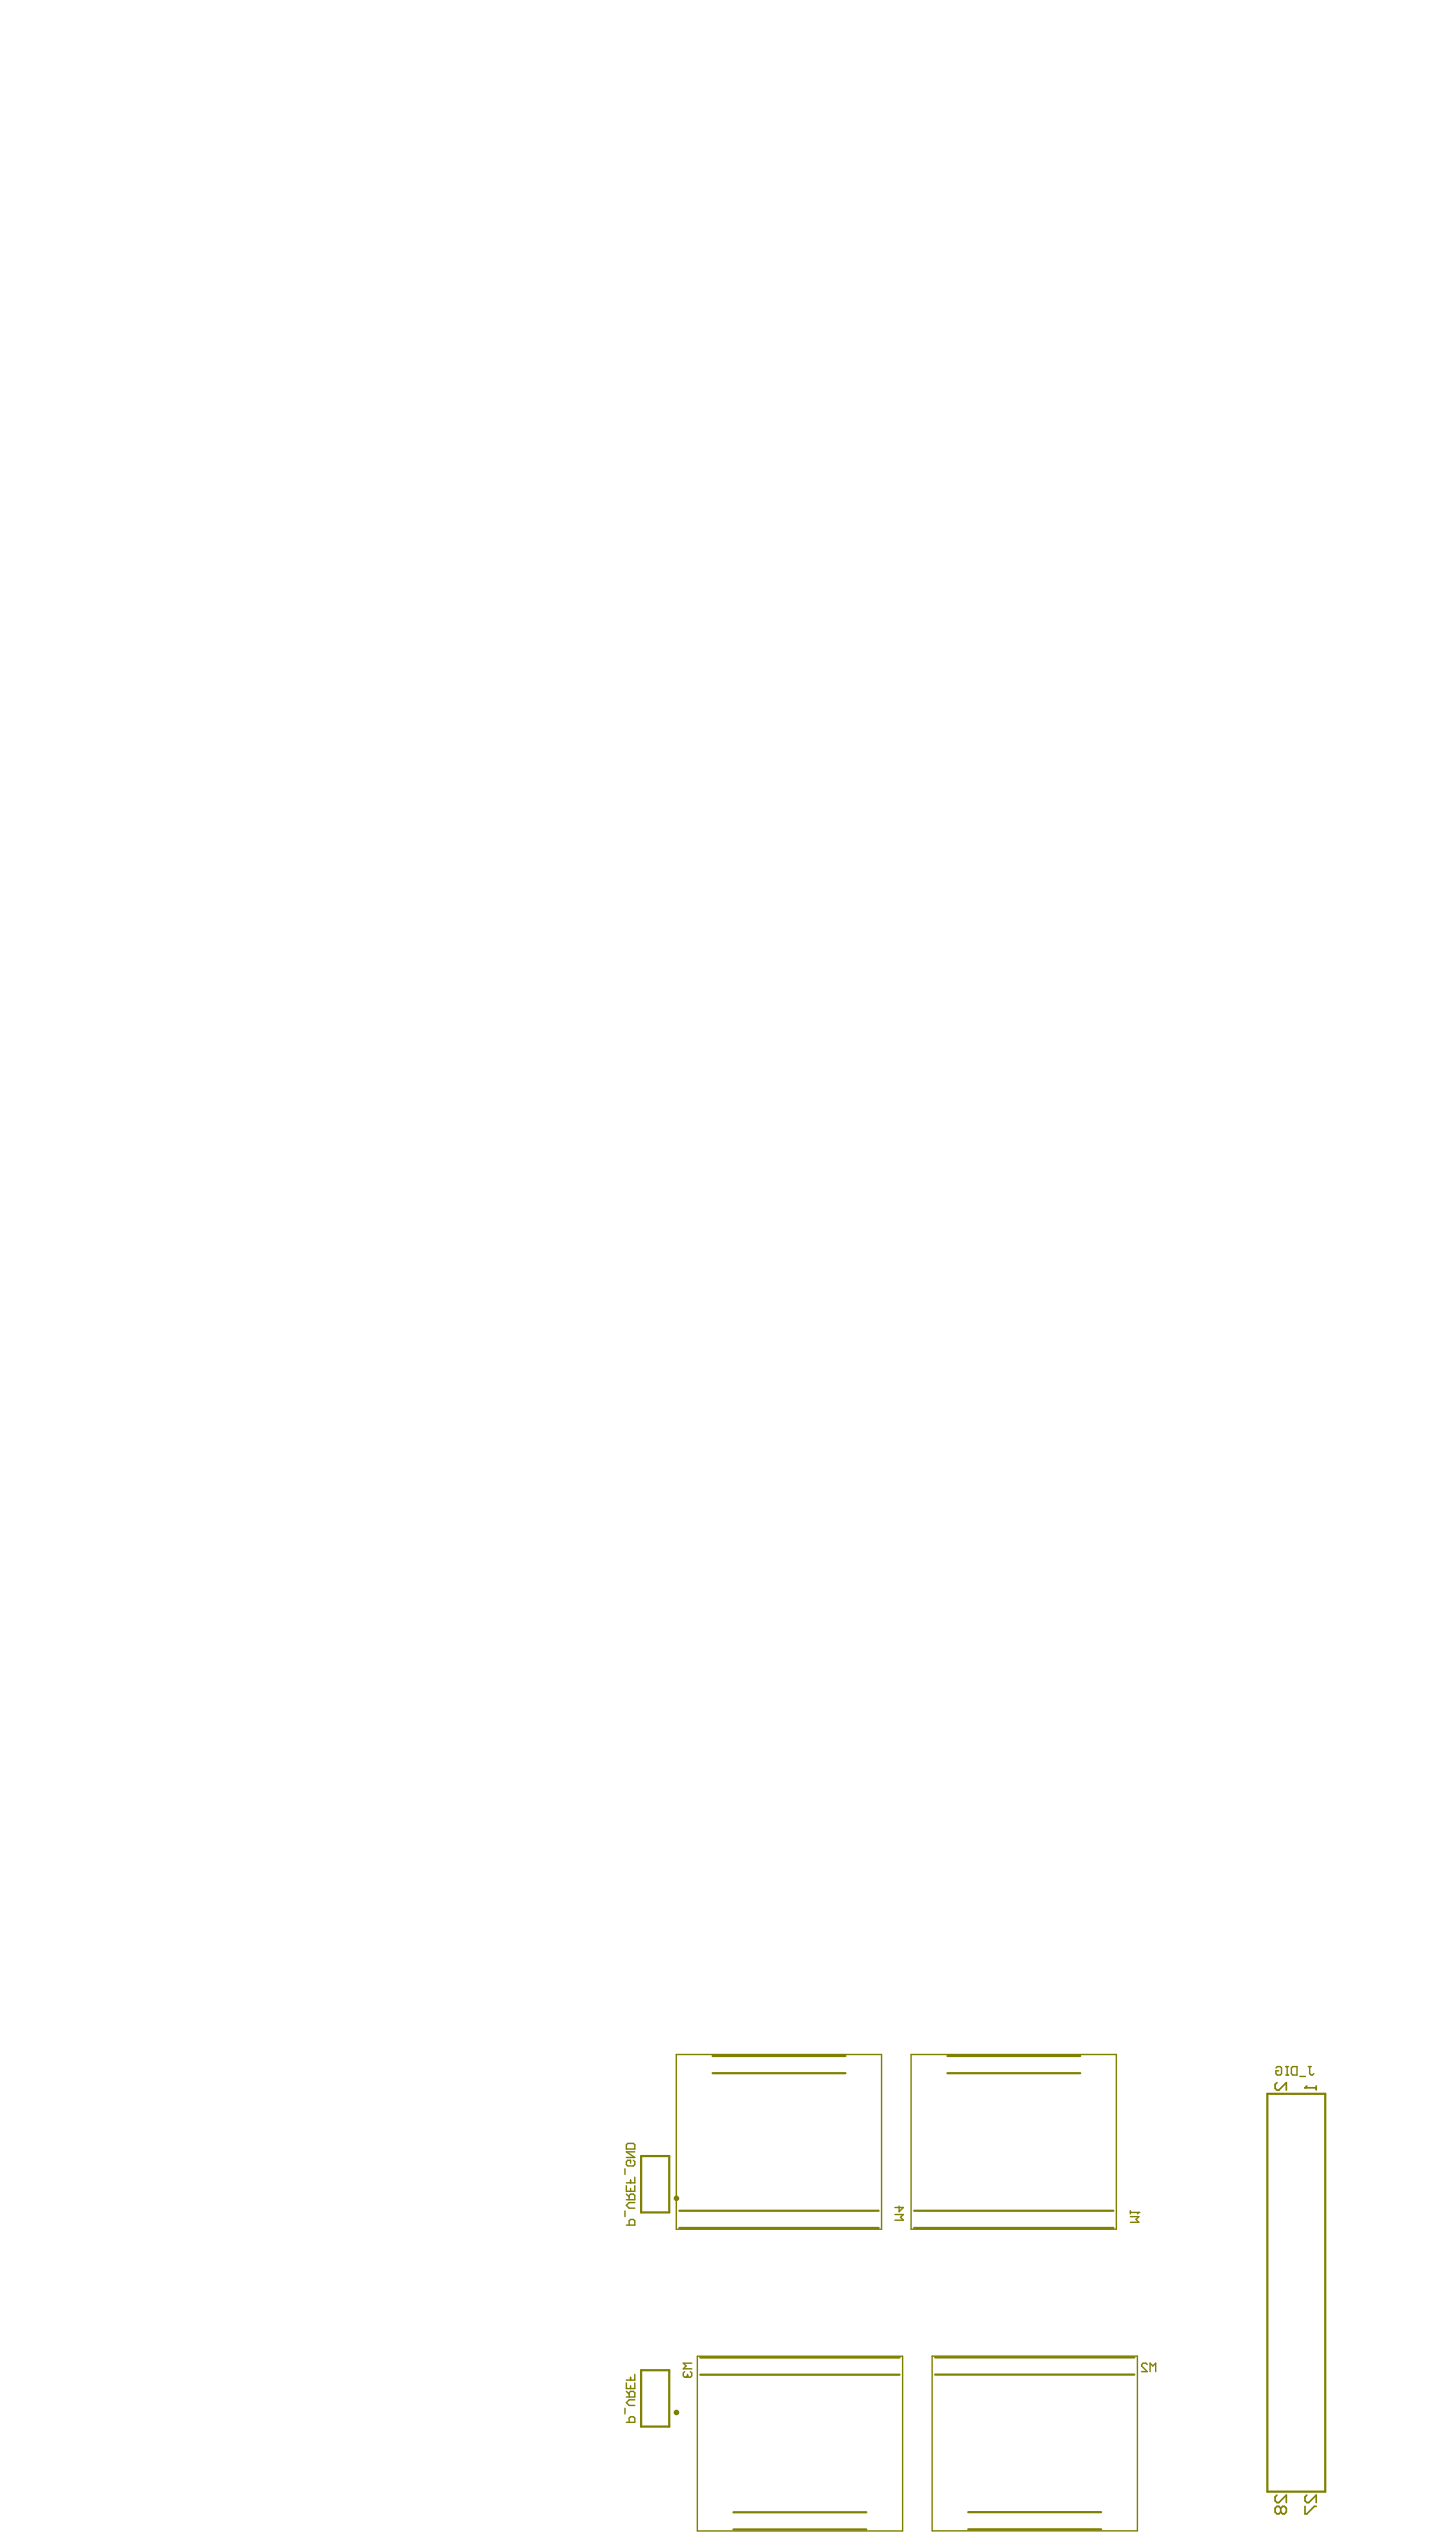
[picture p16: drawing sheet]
<svg xmlns="http://www.w3.org/2000/svg" width="429mm" height="761mm" viewBox="0 0 429 761" stroke-linecap="round" stroke-linejoin="round" font-family="sans-serif">
<path d="M202.9 616.3h61.6v52.4h-61.6zM273.3 616.3h61.6v52.4h-61.6zM209.2 706.8h61.6v52.4h-61.6zM279.6 706.7h61.6v52.4h-61.6z" fill="none" stroke="#808000" stroke-width=".42"/>
<g fill="none" stroke="#808000" stroke-width=".67">
<path d="M213.8 616.7h39.8M284.2 616.7h39.9M213.8 621.9h39.8M284.2 621.9h39.9M380.2 628.1h17.4v119.3h-17.4zM192.3 646.7h8.5v16.9h-8.5zM203.8 663.1h59.8M203.8 668.3h59.8M274.2 663.1h59.8M274.2 668.3h59.8M192.3 711h8.5v16.9h-8.5zM210.1 707.2h59.8"/>
<path d="M210.1 712.3h59.8M280.5 707.1h59.8M280.5 712.3h59.8M220 753.6h39.9M220 758.7h39.9M290.5 753.5h39.8M290.5 758.7h39.8"/>
</g>
<path d="M383.1 624.7l-.6 .6v1.1l.6 .6h.5l2.3-2.3v2.3M391.5 626.3h3.3M394.8 625.7v1.1M383.1 748.4l-.6 .6v1.1l.6 .6h.5l2.3-2.3v2.3M384.2 752.4l.6-.6h.5l.6 .6v1.1l-.6 .6h-.5l-.6-.6M384.2 752.4l-.6-.6h-.5l-.6 .6v1.1l.6 .6h.5l.6-.6M384.2 752.4v1.1M391.5 751.8v2.3h.5l2.3-2.3h.5M392 748.4l-.5 .6v1.1l.5 .6h.6l2.2-2.3v2.3" fill="none" stroke="#808000" stroke-width=".51"/>
<circle cx="391.5" cy="626.3" r=".25" fill="#808000"/>
<path d="M392 625.7l-.5 .6" fill="none" stroke="#808000" stroke-width=".51"/>
<path d="M205.4 711.4l-.4 .4v.9l.4 .4h.4M207.5 708.9h-2.5l.8 .8-.8 .8h2.5" fill="none" stroke="#808000" stroke-width=".42"/>
<circle cx="205.8" cy="713.1" r=".21" fill="#808000"/>
<path d="M339.1 664.9h2.5l-.8 .8 .8 .9h-2.5M339.1 663.2v.9M339.1 663.6h2.5M206.2 712.7l-.4 .4M206.2 712.2v.5M207.1 711.4l.4 .4v.9l-.4 .4h-.4l-.5-.4" fill="none" stroke="#808000" stroke-width=".42"/>
<circle cx="341.6" cy="663.6" r=".21" fill="#808000"/>
<g fill="none" stroke="#808000" stroke-width=".42">
<path d="M385.7 619.9h.9M386.1 619.9v2.5M387.8 619.9h1.3v2.5h-1.3l-.4-.4v-1.7zM392.5 619.9h.8M392.9 619.9v2.1l.4 .4h.4l.4-.4M382.8 620.3l.4-.4h.8l.4 .4v1.7l-.4 .4h-.8l-.4-.4v-.8h.8M385.7 622.4h.9M389.9 622.9h1.7M187.5 650.5v1.7M187.9 655.6v1.7h2.5v-1.7M187.9 659.8h2.5v-1.2l-.4-.5h-.8l-.5 .5v1.2M187.9 658.1l.8 .9"/>
<path d="M188.3 642.9h1.7l.4 .5v1.2h-2.5v-1.2zM189.2 653.9v.9M189.2 656.4v.9M190 648l.4 .4v.9l-.4 .4h-1.7l-.4-.4v-.9l.4-.4h.9v.8M190.4 653.1v1.7h-2.5M190.4 645.5h-2.5l2.5 1.7h-2.5M187.5 663.2v1.7M187.9 667.4h2.5v-1.2l-.4-.5h-.8l-.5 .5v1.2M190.4 660.7h-1.7l-.8 .8 .8 .9h1.7M268.5 664.3h2.5l-.9 .8 .9 .9h-2.5M269.7 661.7v1.7l1.3-1.2h-2.5M341.6 663.6l-.4 .5"/>
<path d="M187.9 714.8v1.7h2.5v-1.7M187.9 719h2.5v-1.3l-.4-.4h-.8l-.5 .4v1.3M187.9 717.3l.8 .9M189.2 713.1v.8M189.2 715.6v.9M190.4 712.2v1.7h-2.5M190.4 719.8h-1.7l-.8 .9 .8 .8h1.7M344.2 709.3l-.5-.4h-.8l-.4 .4v.4l1.7 1.7h-1.7M345 711.4v-2.5l.8 .8 .9-.8v2.5M187.5 722.4v1.7M187.9 726.6h2.5v-1.3l-.4-.4h-.8l-.5 .4v1.3"/>
</g>
<g fill="none" stroke="#808000" stroke-width=".83">
<circle cx="202.9" cy="659.4" r=".42"/>
<circle cx="202.9" cy="723.6" r=".42"/>
</g>
</svg>
